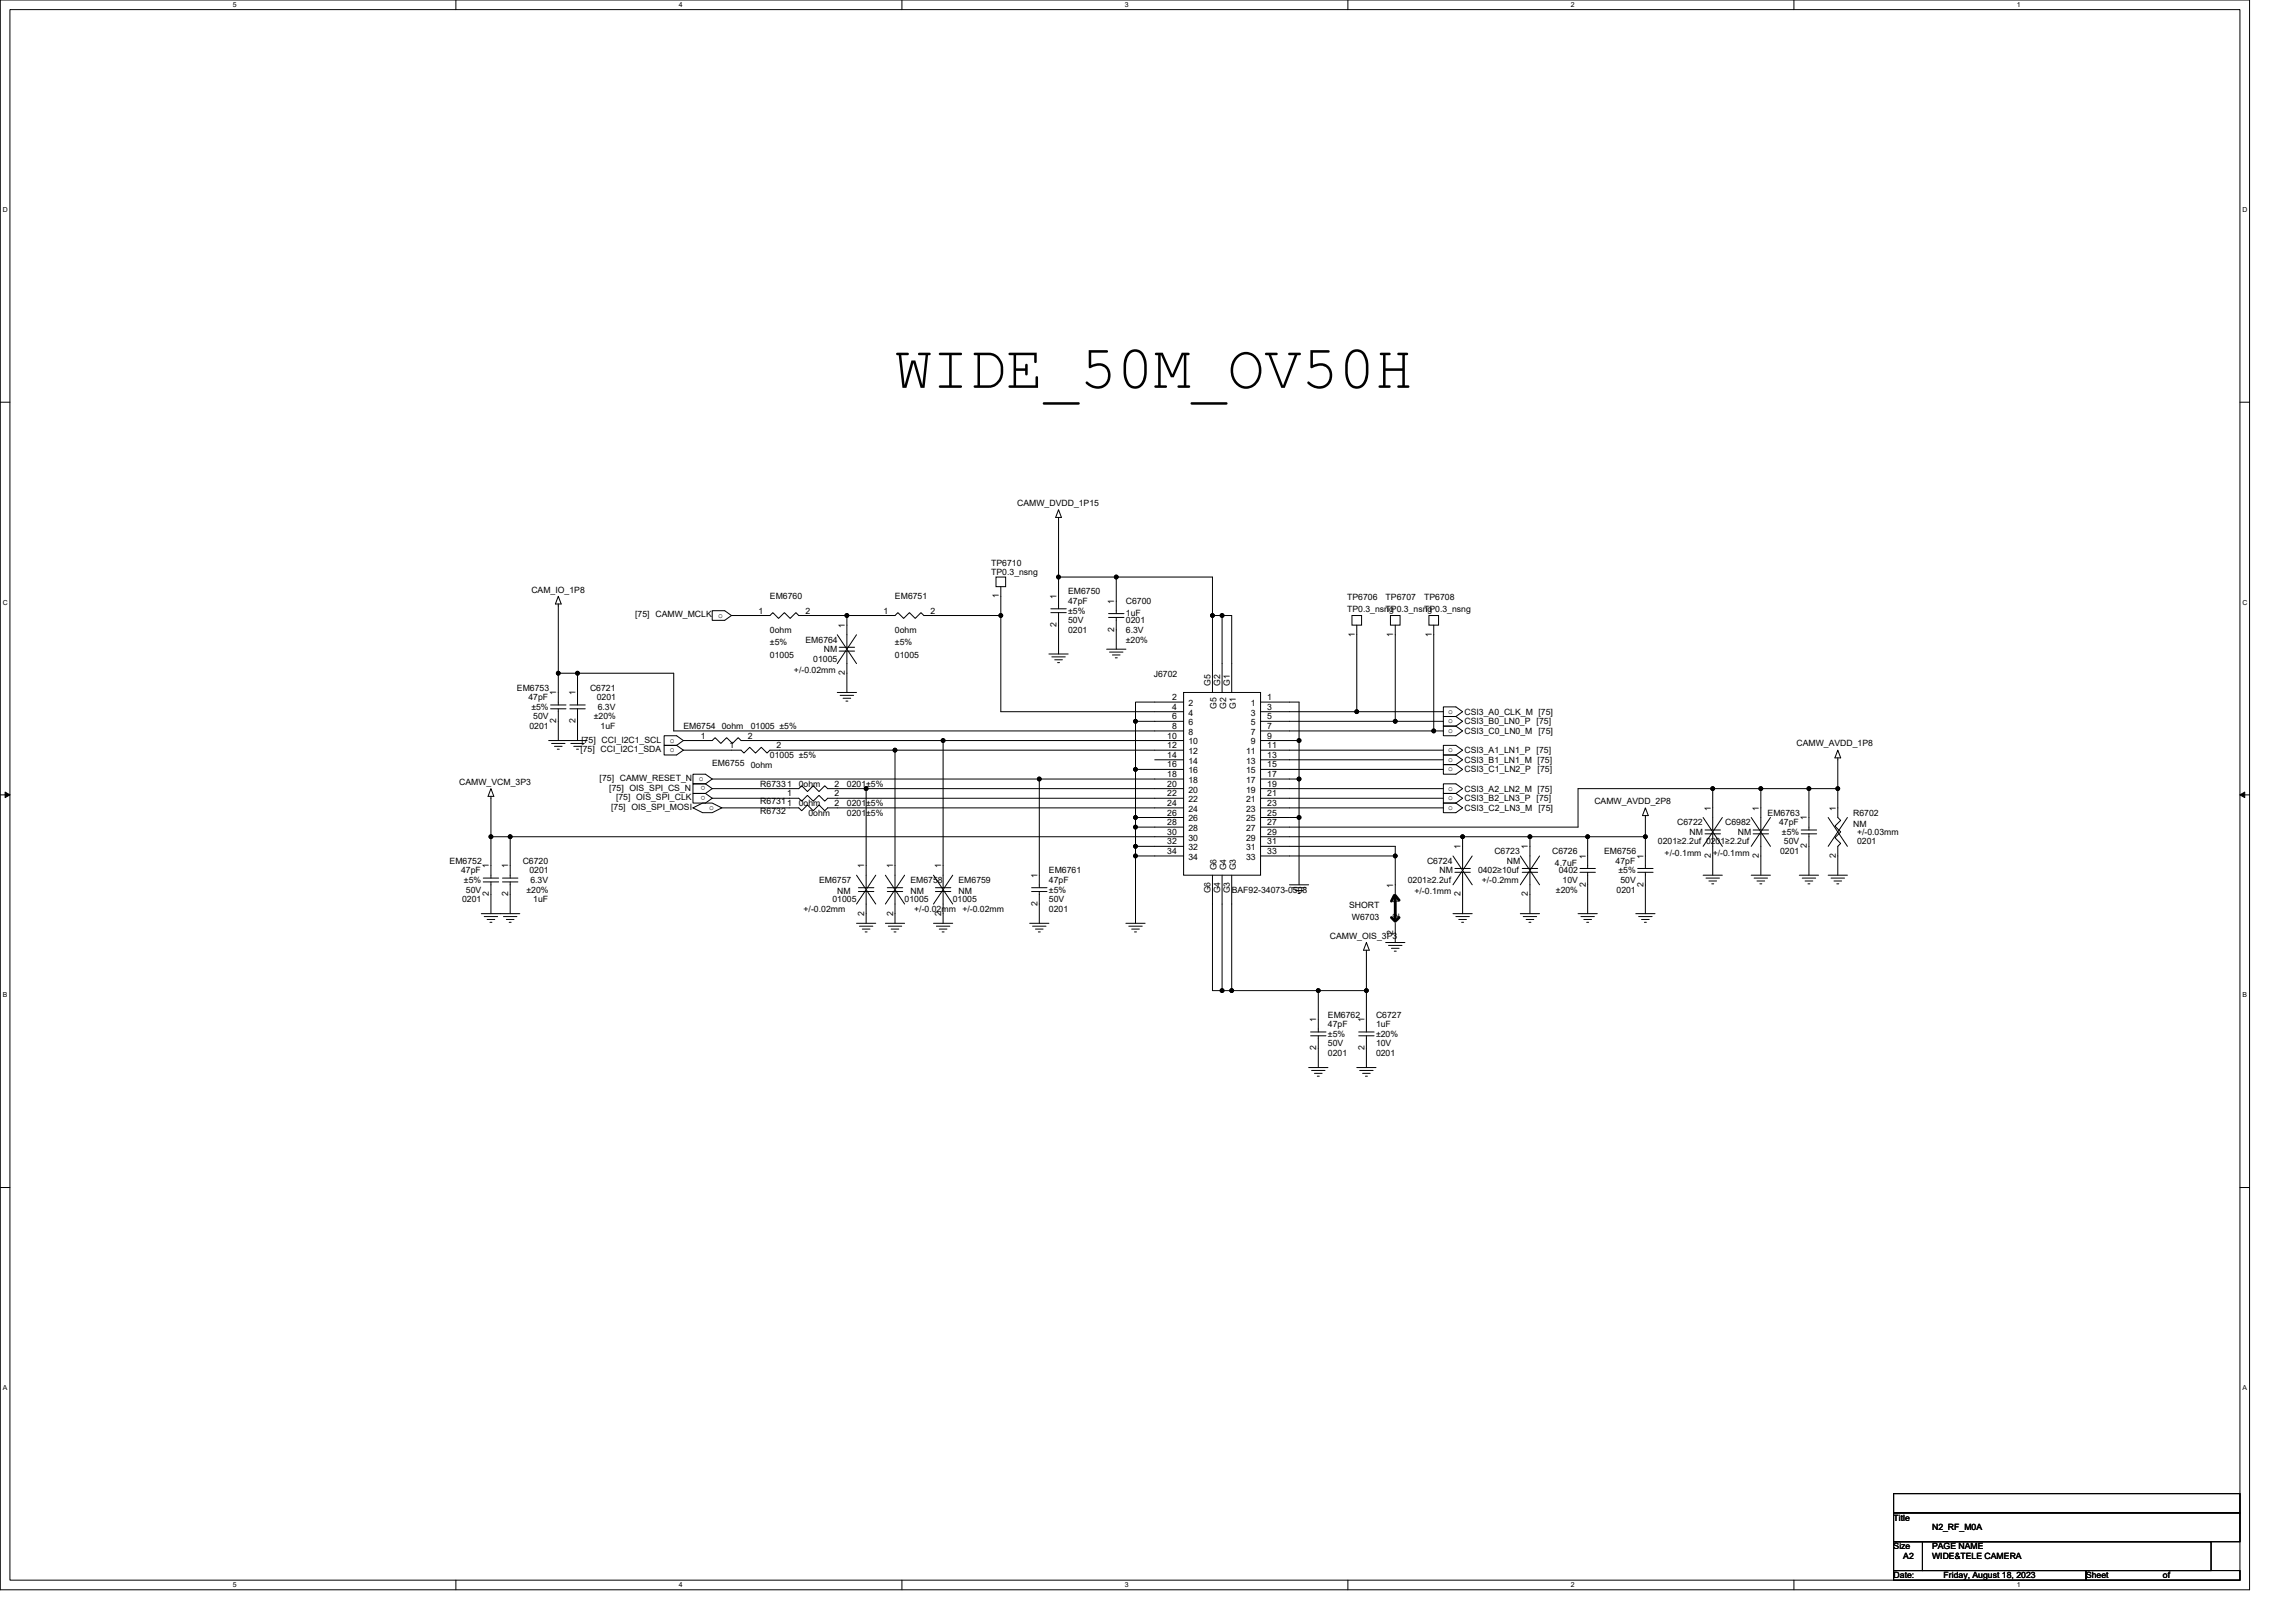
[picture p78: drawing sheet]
<svg xmlns="http://www.w3.org/2000/svg" width="297mm" height="210mm" viewBox="0 0 297 210" stroke-linecap="round" stroke-linejoin="round" font-family="sans-serif">
<defs><g id="words">
<text font-size="8" x="115.8" y="50.2">WIDE_50M_OV50H</text>
<g font-size="1.1">
<text x="131.6" y="65.5">CAMW_DVDD_1P15</text>
<text x="68.7" y="76.7">CAM_IO_1P8</text>
<text x="99.6" y="77.5">EM6760</text>
<text x="115.8" y="77.5">EM6751</text>
<text x="128.2" y="73.2">TP6710</text>
<text x="128.2" y="74.4">TP0.3_nsng</text>
<text x="129.2" y="77.4" transform="rotate(-90 129.2 77.4)">1</text>
<text x="136.7" y="77.5" transform="rotate(-90 136.7 77.5)">1</text>
<text x="138.2" y="76.9">EM6750</text>
<text x="174.3" y="77.7">TP6706</text>
<text x="179.3" y="77.7">TP6707</text>
<text x="184.2" y="77.7">TP6708</text>
<text x="82.2" y="79.9">[75] CAMW_MCLK</text>
<text x="92.9" y="79.9">o</text>
<text x="98.1" y="79.4">1</text>
<text x="99.6" y="81.9">0ohm</text>
<text x="99.6" y="83.5">±5%</text>
<text x="104.2" y="79.4">2</text>
<text x="104.2" y="83.1">EM6764</text>
<text x="109.3" y="81.3" transform="rotate(-90 109.3 81.3)">1</text>
<text x="114.3" y="79.4">1</text>
<text x="115.8" y="81.9">0ohm</text>
<text x="115.8" y="83.5">±5%</text>
<text x="120.4" y="79.4">2</text>
<text x="136.7" y="81.1" transform="rotate(-90 136.7 81.1)">2</text>
<text x="138.2" y="78.2">47pF</text>
<text x="138.2" y="81.9">0201</text>
<text x="138.2" y="80.7">50V</text>
<text x="138.2" y="79.4">±5%</text>
<text x="144.2" y="81.8" transform="rotate(-90 144.2 81.8)">2</text>
<text x="144.2" y="78.2" transform="rotate(-90 144.2 78.2)">1</text>
<text x="145.7" y="78.2">C6700</text>
<text x="145.7" y="79.7">1uF</text>
<text x="145.7" y="80.7">0201</text>
<text x="145.7" y="81.9">6.3V</text>
<text x="145.7" y="83.1">±20%</text>
<text x="174.3" y="79.2">TP0.3_nsng</text>
<text x="175.3" y="82.4" transform="rotate(-90 175.3 82.4)">1</text>
<text x="179.3" y="79.2">TP0.3_nsng</text>
<text x="180.3" y="82.4" transform="rotate(-90 180.3 82.4)">1</text>
<text x="184.2" y="79.2">TP0.3_nsng</text>
<text x="185.2" y="82.4" transform="rotate(-90 185.2 82.4)">1</text>
<text x="66.9" y="89.4">EM6753</text>
<text x="72" y="90" transform="rotate(-90 72 90)">1</text>
<text x="74.5" y="90" transform="rotate(-90 74.5 90)">1</text>
<text x="76.3" y="89.4">C6721</text>
<text x="99.6" y="85.1">01005</text>
<text x="102.7" y="87.1">+/-0.02mm</text>
<text x="105.2" y="85.6">01005</text>
<text x="106.6" y="84.4">NM</text>
<text x="109.3" y="87.4" transform="rotate(-90 109.3 87.4)">2</text>
<text x="115.8" y="85.1">01005</text>
<text x="149.3" y="87.6">J6702</text>
<text x="156.6" y="88.7" transform="rotate(-90 156.6 88.7)">G5</text>
<text x="157.9" y="88.7" transform="rotate(-90 157.9 88.7)">G2</text>
<text x="159.1" y="88.7" transform="rotate(-90 159.1 88.7)">G1</text>
<text x="68.4" y="90.6">47pF</text>
<text x="68.5" y="94.3">0201</text>
<text x="68.7" y="91.9">±5%</text>
<text x="69" y="93.1">50V</text>
<text x="72" y="93.6" transform="rotate(-90 72 93.6)">2</text>
<text x="74.5" y="93.6" transform="rotate(-90 74.5 93.6)">2</text>
<text x="76.8" y="93.1">±20%</text>
<text x="77.2" y="90.6">0201</text>
<text x="77.3" y="91.9">6.3V</text>
<text x="77.7" y="94.3">1uF</text>
<text x="88.4" y="94.3">EM6754</text>
<text x="90.6" y="95.6">1</text>
<text x="93.4" y="94.3">0ohm</text>
<text x="96.7" y="95.6">2</text>
<text x="97.1" y="94.3">01005 ±5%</text>
<text x="151" y="95.6">10</text>
<text x="151.6" y="90.6">2</text>
<text x="151.6" y="91.8">4</text>
<text x="151.6" y="93.1">6</text>
<text x="151.6" y="94.3">8</text>
<text x="153.7" y="91.4">2</text>
<text x="153.7" y="92.6">4</text>
<text x="153.7" y="93.8">6</text>
<text x="153.7" y="95.1">8</text>
<text x="157.4" y="91.7" transform="rotate(-90 157.4 91.7)">G5</text>
<text x="158.6" y="91.7" transform="rotate(-90 158.6 91.7)">G2</text>
<text x="159.9" y="91.7" transform="rotate(-90 159.9 91.7)">G1</text>
<text x="161.8" y="91.4">1</text>
<text x="161.8" y="92.6">3</text>
<text x="161.8" y="93.8">5</text>
<text x="161.8" y="95.1">7</text>
<text x="164" y="90.6">1</text>
<text x="164" y="91.8">3</text>
<text x="164" y="93.1">5</text>
<text x="164" y="94.3">7</text>
<text x="164" y="95.6">9</text>
<text x="187.4" y="92.4">o</text>
<text x="187.4" y="93.6">o</text>
<text x="187.4" y="94.9">o</text>
<text x="189.5" y="92.5">CSI3_A0_CLK_M [75]</text>
<text x="189.5" y="93.7">CSI3_B0_LN0_P</text>
<text x="189.5" y="95">CSI3_C0_LN0_M</text>
<text x="198.8" y="93.7">[75]</text>
<text x="199" y="95">[75]</text>
<text x="59.4" y="101.6">CAMW_VCM_3P3</text>
<text x="75.1" y="97.3">[75] CCI_I2C1_SDA</text>
<text x="75.2" y="96.1">[75] CCI_I2C1_SCL</text>
<text x="77.6" y="101.1">[75] CAMW_RESET_N</text>
<text x="86.7" y="96.1">o</text>
<text x="86.7" y="97.3">o</text>
<text x="90.4" y="101.1">o</text>
<text x="91.3" y="101.7" transform="rotate(180 91.3 101.7)">o</text>
<text x="92.1" y="99.1">EM6755</text>
<text x="94.4" y="96.8">1</text>
<text x="97.1" y="99.3">0ohm</text>
<text x="98.4" y="101.8">R67331</text>
<text x="99.6" y="98.1">01005 ±5%</text>
<text x="100.5" y="96.8">2</text>
<text x="103.3" y="101.8">0ohm</text>
<text x="107.9" y="101.8">2</text>
<text x="109.6" y="101.8">0201±5%</text>
<text x="151" y="96.8">12</text>
<text x="151" y="98.1">14</text>
<text x="151" y="99.3">16</text>
<text x="151" y="100.6">18</text>
<text x="151" y="101.8">20</text>
<text x="153.7" y="96.3">10</text>
<text x="153.7" y="97.6">12</text>
<text x="153.7" y="98.8">14</text>
<text x="153.7" y="100.1">16</text>
<text x="153.7" y="101.3">18</text>
<text x="161.2" y="97.6">11</text>
<text x="161.2" y="98.8">13</text>
<text x="161.2" y="100.1">15</text>
<text x="161.2" y="101.3">17</text>
<text x="161.8" y="96.3">9</text>
<text x="164" y="96.8">11</text>
<text x="164" y="98.1">13</text>
<text x="164" y="99.3">15</text>
<text x="164" y="100.6">17</text>
<text x="164" y="101.8">19</text>
<text x="187.4" y="97.3">o</text>
<text x="187.4" y="98.6">o</text>
<text x="187.4" y="99.8">o</text>
<text x="189.5" y="97.5">CSI3_A1_LN1_P</text>
<text x="189.5" y="98.7">CSI3_B1_LN1_M [75]</text>
<text x="189.5" y="100">CSI3_C1_LN2_P</text>
<text x="198.8" y="97.5">[75]</text>
<text x="198.9" y="100">[75]</text>
<text x="232.4" y="96.6">CAMW_AVDD_1P8</text>
<text x="78.8" y="102.3">[75] OIS_SPI_CS_N</text>
<text x="79.1" y="104.8">[75] OIS_SPI_MOSI</text>
<text x="79.7" y="103.6">[75] OIS_SPI_CLK</text>
<text x="91.3" y="103" transform="rotate(180 91.3 103)">o</text>
<text x="91.8" y="104.8">o</text>
<text x="98.4" y="105.3">R6732</text>
<text x="98.4" y="104.1">R67311</text>
<text x="101.8" y="103">1</text>
<text x="103.3" y="104.3">0ohm</text>
<text x="104.6" y="105.6">0ohm</text>
<text x="107.9" y="104.3">2</text>
<text x="107.9" y="103">2</text>
<text x="109.6" y="104.3">0201±5%</text>
<text x="109.6" y="105.6">0201±5%</text>
<text x="151" y="103">22</text>
<text x="151" y="104.3">24</text>
<text x="151" y="105.5">26</text>
<text x="151" y="106.8">28</text>
<text x="153.7" y="102.6">20</text>
<text x="153.7" y="103.8">22</text>
<text x="153.7" y="105">24</text>
<text x="153.7" y="106.3">26</text>
<text x="153.7" y="107.5">28</text>
<text x="161.2" y="102.6">19</text>
<text x="161.2" y="103.8">21</text>
<text x="161.2" y="105">23</text>
<text x="161.2" y="106.3">25</text>
<text x="161.2" y="107.5">27</text>
<text x="164" y="103">21</text>
<text x="164" y="104.3">23</text>
<text x="164" y="105.5">25</text>
<text x="164" y="106.8">27</text>
<text x="187.4" y="102.3">o</text>
<text x="187.4" y="103.6">o</text>
<text x="187.4" y="104.8">o</text>
<text x="189.5" y="102.4">CSI3_A2_LN2_M [75]</text>
<text x="189.5" y="103.7">CSI3_B2_LN3_P</text>
<text x="189.5" y="104.9">CSI3_C2_LN3_M</text>
<text x="198.8" y="103.7">[75]</text>
<text x="199" y="104.9">[75]</text>
<text x="206.3" y="104.1">CAMW_AVDD_2P8</text>
<text x="217" y="106.8">C6722</text>
<text x="221.3" y="104.9" transform="rotate(-90 221.3 104.9)">1</text>
<text x="223.2" y="106.8">C6982</text>
<text x="227.5" y="104.9" transform="rotate(-90 227.5 104.9)">1</text>
<text x="228.7" y="105.6">EM6763</text>
<text x="230.2" y="106.8">47pF</text>
<text x="233.8" y="106.2" transform="rotate(-90 233.8 106.2)">1</text>
<text x="237.5" y="104.9" transform="rotate(-90 237.5 104.9)">1</text>
<text x="239.8" y="105.6">R6702</text>
<text x="239.8" y="107">NM</text>
<text x="58.2" y="111.8">EM6752</text>
<text x="59.7" y="113">47pF</text>
<text x="63.3" y="112.4" transform="rotate(-90 63.3 112.4)">1</text>
<text x="65.7" y="112.4" transform="rotate(-90 65.7 112.4)">1</text>
<text x="67.6" y="111.8">C6720</text>
<text x="68.5" y="113">0201</text>
<text x="111.8" y="112.4" transform="rotate(-90 111.8 112.4)">1</text>
<text x="115.5" y="112.4" transform="rotate(-90 115.5 112.4)">1</text>
<text x="121.8" y="112.4" transform="rotate(-90 121.8 112.4)">1</text>
<text x="134.2" y="113.6" transform="rotate(-90 134.2 113.6)">1</text>
<text x="135.7" y="113">EM6761</text>
<text x="151" y="108">30</text>
<text x="151" y="109.3">32</text>
<text x="151" y="110.5">34</text>
<text x="153.7" y="108.8">30</text>
<text x="153.7" y="110">32</text>
<text x="153.7" y="111.3">34</text>
<text x="157.4" y="112.6" transform="rotate(-90 157.4 112.6)">G6</text>
<text x="158.6" y="112.6" transform="rotate(-90 158.6 112.6)">G4</text>
<text x="159.9" y="112.6" transform="rotate(-90 159.9 112.6)">G3</text>
<text x="161.2" y="108.8">29</text>
<text x="161.2" y="110">31</text>
<text x="161.2" y="111.3">33</text>
<text x="164" y="108">29</text>
<text x="164" y="109.3">31</text>
<text x="164" y="110.5">33</text>
<text x="184.6" y="111.8">C6724</text>
<text x="186.2" y="113">NM</text>
<text x="189" y="109.9" transform="rotate(-90 189 109.9)">1</text>
<text x="191.2" y="113">0402≥10uf</text>
<text x="193.3" y="110.5">C6723</text>
<text x="194.9" y="111.8">NM</text>
<text x="197.7" y="109.9" transform="rotate(-90 197.7 109.9)">1</text>
<text x="200.8" y="110.5">C6726</text>
<text x="201.2" y="112">4.7uF</text>
<text x="201.7" y="113">0402</text>
<text x="205.1" y="111.1" transform="rotate(-90 205.1 111.1)">1</text>
<text x="207.5" y="110.5">EM6756</text>
<text x="209" y="111.8">47pF</text>
<text x="209.4" y="113">±5%</text>
<text x="212.6" y="111.1" transform="rotate(-90 212.6 111.1)">1</text>
<text x="214.5" y="109.3">0201≥2.2uf 0201≥2.2uf</text>
<text x="215.4" y="110.8">+/-0.1mm</text>
<text x="218.6" y="108">NM</text>
<text x="221.3" y="111" transform="rotate(-90 221.3 111)">2</text>
<text x="221.6" y="110.8">+/-0.1mm</text>
<text x="224.8" y="108">NM</text>
<text x="227.5" y="111" transform="rotate(-90 227.5 111)">2</text>
<text x="230.3" y="110.5">0201</text>
<text x="230.5" y="108">±5%</text>
<text x="230.8" y="109.3">50V</text>
<text x="233.8" y="109.8" transform="rotate(-90 233.8 109.8)">2</text>
<text x="237.5" y="111" transform="rotate(-90 237.5 111)">2</text>
<text x="240.2" y="109.3">0201</text>
<text x="240.2" y="108">+/-0.03mm</text>
<text x="59.8" y="116.8">0201</text>
<text x="60" y="114.3">±5%</text>
<text x="60.3" y="115.5">50V</text>
<text x="63.3" y="116" transform="rotate(-90 63.3 116)">2</text>
<text x="65.7" y="116" transform="rotate(-90 65.7 116)">2</text>
<text x="68.1" y="115.5">±20%</text>
<text x="68.6" y="114.3">6.3V</text>
<text x="69" y="116.8">1uF</text>
<text x="104" y="118">+/-0.02mm</text>
<text x="106" y="114.3">EM6757</text>
<text x="107.7" y="116.8">01005</text>
<text x="108.3" y="115.8">NM</text>
<text x="111.8" y="118.5" transform="rotate(-90 111.8 118.5)">2</text>
<text x="115.5" y="118.5" transform="rotate(-90 115.5 118.5)">2</text>
<text x="117" y="116.8">01005</text>
<text x="117.8" y="114.3">EM6758</text>
<text x="117.8" y="115.8">NM</text>
<text x="118.3" y="118">+/-0.02mm</text>
<text x="121.8" y="118.5" transform="rotate(-90 121.8 118.5)">2</text>
<text x="123.3" y="116.8">01005</text>
<text x="124" y="114.3">EM6759</text>
<text x="124" y="115.8">NM</text>
<text x="124.5" y="118">+/-0.02mm</text>
<text x="134.2" y="117.2" transform="rotate(-90 134.2 117.2)">2</text>
<text x="135.7" y="114.3">47pF</text>
<text x="135.7" y="118">0201</text>
<text x="135.7" y="116.8">50V</text>
<text x="135.7" y="115.5">±5%</text>
<text x="156.6" y="115.6" transform="rotate(-90 156.6 115.6)">G6</text>
<text x="157.9" y="115.6" transform="rotate(-90 157.9 115.6)">G4</text>
<text x="159.1" y="115.6" transform="rotate(-90 159.1 115.6)">G3</text>
<text x="159.3" y="115.5">BAF92-34073-0508</text>
<text x="174.5" y="117.5">SHORT</text>
<text x="174.9" y="119">W6703</text>
<text x="180.3" y="114.9" transform="rotate(-90 180.3 114.9)">1</text>
<text x="181" y="118.9" transform="rotate(-90 181 118.9)">2</text>
<text x="181" y="117" transform="rotate(-90 181 117)">1</text>
<text x="182.1" y="114.3">0201≥2.2uf</text>
<text x="183" y="115.8">+/-0.1mm</text>
<text x="189" y="116" transform="rotate(-90 189 116)">2</text>
<text x="191.7" y="114.3">+/-0.2mm</text>
<text x="197.7" y="116" transform="rotate(-90 197.7 116)">2</text>
<text x="201.3" y="115.5">±20%</text>
<text x="202.2" y="114.3">10V</text>
<text x="205.1" y="114.8" transform="rotate(-90 205.1 114.8)">2</text>
<text x="209.1" y="115.5">0201</text>
<text x="209.6" y="114.3">50V</text>
<text x="212.6" y="114.8" transform="rotate(-90 212.6 114.8)">2</text>
<text x="172" y="121.5">CAMW_OIS_3P3</text>
<text x="180.3" y="121" transform="rotate(-90 180.3 121)">2</text>
<text x="171.8" y="131.7">EM6762</text>
<text x="178" y="131.7">C6727</text>
<text x="170.3" y="135.9" transform="rotate(-90 170.3 135.9)">2</text>
<text x="170.3" y="132.3" transform="rotate(-90 170.3 132.3)">1</text>
<text x="171.8" y="132.9">47pF</text>
<text x="171.8" y="136.7">0201</text>
<text x="171.8" y="135.4">50V</text>
<text x="171.8" y="134.2">±5%</text>
<text x="176.5" y="135.9" transform="rotate(-90 176.5 135.9)">2</text>
<text x="176.5" y="132.3" transform="rotate(-90 176.5 132.3)">1</text>
<text x="178" y="132.9">1uF</text>
<text x="178" y="136.7">0201</text>
<text x="178" y="135.4">10V</text>
<text x="178" y="134.2">±20%</text>
<text x="245" y="196.8">Title</text>
<text x="245" y="200.5">Size</text>
<text x="246.2" y="201.8">A2</text>
<text x="250" y="200.5">PAGE NAME</text>
<text x="250" y="201.8">WIDE&amp;TELE CAMERA</text>
<text x="250" y="198">N2_RF_M0A</text>
<text x="245" y="204.2">Date:</text>
<text x="251.5" y="204.2">Friday, August 18, 2023</text>
<text x="269.9" y="204.2">Sheet</text>
<text x="279.8" y="204.2">of</text>
</g>
<g font-size=".9">
<text x="30.1" y=".9">5</text>
<text x="87.8" y=".9">4</text>
<text x="145.5" y=".9">3</text>
<text x="203.2" y=".9">2</text>
<text x="260.9" y=".9">1</text>
<text x=".4" y="27.4">D</text>
<text x="290.1" y="27.4">D</text>
<text x=".4" y="78.3">C</text>
<text x="290.1" y="78.3">C</text>
<text x=".4" y="129.1">B</text>
<text x="290.1" y="129.1">B</text>
<text x=".4" y="179.9">A</text>
<text x="290.1" y="179.9">A</text>
<text x="30.1" y="205.4">5</text>
<text x="87.8" y="205.4">4</text>
<text x="145.5" y="205.4">3</text>
<text x="203.2" y="205.4">2</text>
<text x="260.9" y="205.4">1</text>
</g>
</g></defs>
<path d="M0 0h291v205.7h-291zM1.3 1.2h288.5v203.3h-288.5z" fill="none" stroke="#000" stroke-width=".13"/>
<g fill="#fff">
<path d="M30.1 .1h.5v1h-.5z"/>
<path d="M30.1 204.6h.5v1h-.5z"/>
</g>
<path d="M59 0v1.2M59 204.5v1.2" fill="none" stroke="#000" stroke-width=".13"/>
<g fill="#fff">
<path d="M87.8 .1h.5v1h-.5z"/>
<path d="M87.8 204.6h.5v1h-.5z"/>
</g>
<path d="M116.7 0v1.2M116.7 204.5v1.2" fill="none" stroke="#000" stroke-width=".13"/>
<g fill="#fff">
<path d="M145.5 .1h.5v1h-.5z"/>
<path d="M145.5 204.6h.5v1h-.5z"/>
</g>
<path d="M174.4 0v1.2M174.4 204.5v1.2" fill="none" stroke="#000" stroke-width=".13"/>
<g fill="#fff">
<path d="M203.2 .1h.5v1h-.5z"/>
<path d="M203.2 204.6h.5v1h-.5z"/>
</g>
<path d="M232.1 0v1.2M232.1 204.5v1.2" fill="none" stroke="#000" stroke-width=".13"/>
<g fill="#fff">
<path d="M260.9 .1h.5v1h-.5z"/>
<path d="M260.9 204.6h.5v1h-.5z"/>
<path d="M.4 26.6h.6v1h-.6z"/>
<path d="M290.1 26.6h.6v1h-.6z"/>
<path d="M.4 77.5h.6v.9h-.6z"/>
<path d="M290.1 77.5h.6v.9h-.6z"/>
</g>
<path d="M0 52.1h1.3M289.8 52.1h1.2" fill="none" stroke="#000" stroke-width=".13"/>
<g fill="#fff">
<path d="M.4 128.3h.5v1h-.5z"/>
<path d="M290.1 128.3h.6v1h-.6z"/>
</g>
<path d="M0 102.9h1.3M.7 102.5l.6 .4-.6 .3zM289.8 102.9l.6-.4v.7zM289.8 102.9h1.2" fill="none" stroke="#000" stroke-width=".13"/>
<path d="M.7 102.5l.6 .4-.6 .3zM289.8 102.9l.6-.4v.7z" fill="#000"/>
<g fill="#fff">
<path d="M.3 179.1h.6v1h-.6z"/>
<path d="M290.1 179.1h.6v1h-.6z"/>
</g>
<g fill="none" stroke="#000" stroke-width=".13">
<path d="M72.2 78.2v8.9M72.2 77.2l.4 1h-.7zM92.1 79h1.7l.8 .7-.8 .6h-1.7zM94.6 79.7h5l.4-.4 .7 .7 .8-.7 .7 .7 .8-.7 .3 .4h6.3M128.9 74.7h1.2v1.2h-1.2zM129.5 79.7h-10l-.4-.4-.7 .7-.7-.7-.8 .7-.7-.7-.4 .4h-6.2v4.1M129.5 75.9v3.8M129.5 79.7v12.4h23.6M135.9 78.8h2M135.9 79.3h2M136.9 74.7h7.5M136.9 66l.4 1h-.7z"/>
<path d="M136.9 67v7.7M136.9 74.7v4.1M136.9 79.3v5.3M143.4 79.4h2M143.4 79.9h2M144.4 74.7v4.7M144.4 79.9v4.1M144.4 74.7h12.5v5M156.9 79.7h1.2M156.9 79.7v9.9M158.1 79.7v9.9M158.1 79.7h1.2v9.9"/>
<path d="M174.9 79.7h1.3v1.2h-1.3zM179.9 79.7h1.2v1.2h-1.2zM184.9 79.7h1.2v1.2h-1.2zM71 95.8h5M71.2 91.2h2M71.2 91.7h2M71.4 96.2h1.7M71.7 96.6h1M72.1 97h.3M72.2 87.1v4.1M72.2 91.7v4.1M72.2 87.1h2.5"/>
<path d="M73.7 91.2h2M73.7 91.7h2M73.8 96.2h1.8M74.2 96.6h1M74.6 97h.2M74.7 87.1h12.5v7.5h65.9M74.7 87.1v4.1M74.7 91.7v4.1M87.5 95.2h-1.6v1.3h1.6h-1.6v1.2h1.6M87.5 95.2l.9 .6M88.4 95.8h3.7l.4-.3 .8 .7 .7-.7 .8 .7 .7-.7 .4 .3h26.1M88.4 97.1h7.5l.3 .4 .8-.8 .7 .8 .8-.8 .7 .8 .4-.4h53.5"/>
<path d="M88.4 95.8l-.9 .7 .9 .6M88.4 97.1l-.9 .6M108.3 89.6h2.5M108.3 82.1l2.5 3.8M108.6 83.8h2M108.6 84.3h2M108.7 90h1.7M109.1 90.4h1M109.4 90.7h.3M109.6 84.3v5.3M110.8 82.1l-2.5 3.8M115.8 97.1v17.8"/>
<path d="M122 95.8h31.1M122 95.8v19.1M135.7 84.6h2.5M136.1 85h1.7M136.5 85.4h.9M136.8 85.8h.3M143.2 84h2.5M143.5 84.4h1.8M143.9 84.8h1M144.3 85.1h.2M146.9 93.3h6.2M146.9 93.3v6.3"/>
<path d="M149.4 98.3h3.7M153.1 89.6h10v23.7h-10zM153.1 90.9h-6.2v2.4M153.1 99.6h-6.2v6.2M163.1 90.9h5v4.9M163.1 92.1h12.4M163.1 93.3h17.4M163.1 94.6h22.4M163.1 95.8h5M163.1 97.1h23.6M163.1 98.3h23.6M163.1 99.6h23.6"/>
<path d="M168.1 95.8v5M175.5 92.1h11.2M175.5 80.9v11.2M180.5 93.3h6.2M180.5 80.9v12.4M185.5 94.6h1.2M185.5 80.9v13.7M186.7 91.5h1.7l.8 .6-.8 .6h-1.7zM186.7 94h1.7l.8 .6-.8 .6h-1.7zM186.7 96.5h1.7l.8 .6-.8 .6h-1.7zM186.7 98.9h1.7l.8 .7-.8 .6h-1.7zM188.4 92.7h-1.7v1.3h1.7"/>
<path d="M188.4 97.7h-1.7v1.2h1.7M188.4 92.7l.8 .6-.8 .7M188.4 97.7l.8 .6-.8 .6M237.8 98.1v4M237.8 97.1l.3 1h-.7zM62.3 118.2h4.9M62.5 113.6h2M62.5 114.1h2M62.6 118.6h1.8M63 119h1M63.4 119.4h.2M63.5 103.1v5.2"/>
<path d="M63.5 108.3v5.3M63.5 114.1v4.1M63.5 102.1l.4 1h-.8zM63.5 108.3h2.5M65 113.6h2M65 114.1h2M65.1 118.6h1.8M65.5 119h1M65.9 119.4h.2M66 108.3v5.3M66 114.1v4.1M66 108.3h87.1"/>
<path d="M89.7 104.5l1.2-.6h1.2l1.3 .6-1.3 .7h-1.2zM91.3 101.4l.8 .7M91.3 102.7l.8 .6M91.3 101.4h-1.6v1.3h1.6M91.3 102.7h-1.6v1.2h1.6l.8-.6M92.1 100.8l-.8-.6h-1.6v1.2h1.6M92.1 100.8l-.8 .6M92.1 102.1l-.8 .6M92.1 100.8h42.4M92.1 102.1h11.2l.4-.4 .8 .7 .7-.7 .8 .7 .7-.7 .4 .4h5M92.1 103.3h11.2l.4 .4 .8-.8 .7 .8 .8-.8 .7 .8 .4-.4h46M93.4 104.5h9.9l.4 .4 .8-.7 .7 .7 .8-.7 .7 .7 .4-.4h46"/>
<path d="M110.8 119.5h2.5M110.8 113.3l2.5 3.7M111.1 114.9h2M111.1 115.4h2M111.2 119.9h1.7M112.1 102.1h41M112.1 102.1v12.8M112.1 115.4v4.1M113.3 113.3l-2.5 3.7M114.5 119.5h2.5M114.5 113.3l2.5 3.7M114.8 114.9h2"/>
<path d="M114.8 115.4h2M114.9 119.9h1.8M115.8 115.4v4.1M117 113.3l-2.5 3.7M120.8 119.5h2.5M120.8 113.3l2.5 3.7M121 114.9h2M121 115.4h2M121.1 119.9h1.8M122 115.4v4.1M123.3 113.3l-2.5 3.7M133.2 119.5h2.5"/>
<path d="M133.5 114.9h2M133.5 115.4h2M133.6 119.9h1.7M134.5 100.8v14.1M134.5 115.4v4.1M134.5 100.8h18.6M145.7 119.5h2.4M146 119.9h1.8M146.9 105.8h6.2M146.9 107h6.2M146.9 109.5h6.2M146.9 110.8h6.2"/>
<path d="M146.9 105.8v1.2M146.9 107v2.5M146.9 109.5v1.3M146.9 110.8v8.7M156.9 113.3v14.9h1.2M158.1 113.3v14.9M159.3 113.3v14.9M163.1 100.8h5M163.1 102.1h23.6M163.1 103.3h23.6M163.1 104.5h23.6M163.1 105.8h5"/>
<path d="M163.1 108.3h26.1M163.1 109.5h17.4v1.3M163.1 110.8h17.4M166.8 114.5h2.5M167.2 114.9h1.7M167.6 115.3h1M167.9 115.6h.3M168.1 100.8v5M168.1 105.8v8.7M180.5 110.8v4.9M180.5 119.5v2.5M186.7 101.4h1.7l.8 .7-.8 .6h-1.7z"/>
<path d="M186.7 103.9h1.7l.8 .6-.8 .7h-1.7zM188 118.2h2.5M188 110.8l2.5 3.7M188.2 112.4h2M188.2 112.9h2M188.4 118.6h1.7M188.4 102.7h-1.7v1.2h1.7M188.4 102.7l.8 .6-.8 .6M188.7 119h1M189.1 119.4h.2M189.2 108.3v4.1M189.2 112.9v5.3"/>
<path d="M189.2 108.3h8.7M190.5 110.8l-2.5 3.7M196.7 118.2h2.5M196.7 110.8l2.5 3.7M196.9 112.4h2M196.9 112.9h2M197.1 118.6h1.7M197.4 119h1M197.8 119.4h.3M197.9 108.3v4.1M197.9 112.9v5.3M197.9 108.3h7.5"/>
<path d="M199.2 110.8l-2.5 3.7M204.2 118.2h2.4M204.4 112.4h2M204.4 112.9h2M204.5 118.6h1.8M204.9 119h1M205.3 119.4h.2M205.4 108.3v4.1M205.4 112.9v5.3M205.4 108.3h7.5M211.6 118.2h2.5M211.9 112.4h2"/>
<path d="M211.9 112.9h2M212 118.6h1.7M212.4 119h1M212.7 119.4h.3M212.9 104.5l.3 1h-.7zM212.9 105.5v2.8M212.9 108.3v4.1M212.9 112.9v5.3M220.3 113.3h2.5M220.3 105.8l2.5 3.7M220.6 107.4h2M220.6 107.9h2"/>
<path d="M220.7 113.6h1.8M221.1 114h1M221.5 114.4h.2M221.6 102.1h-17.4v4.9h-41.1M221.6 102.1v5.3M221.6 107.9v5.4M221.6 102.1h6.2M222.8 105.8l-2.5 3.7M226.6 113.3h2.4M226.6 105.8l2.4 3.7M226.8 107.4h2M226.8 107.9h2"/>
<path d="M226.9 113.6h1.8M227.3 114h1M227.7 114.4h.2M227.8 102.1v5.3M227.8 107.9v5.4M227.8 102.1h6.2M229 105.8l-2.4 3.7M232.8 113.3h2.5M233 107.4h2M233 107.9h2M233.2 113.6h1.7M233.5 114h1"/>
<path d="M233.9 114.4h.3M234 102.1v5.3M234 107.9v5.4M234 102.1h3.8M236.5 113.3h2.5M236.5 105.8l2.5 3.7M236.9 113.6h1.7M237.3 114h1M237.6 114.4h.3M237.8 102.1v3.7l.3 .4-.7 .7 .7 .8-.7 .7 .7 .8-.3 .3v3.8M239 105.8l-2.5 3.7M111.6 120.2h.9"/>
<path d="M111.9 120.6h.3M115.3 120.2h1M115.7 120.6h.2M121.5 120.2h1M121.9 120.6h.2M134 120.2h1M134.3 120.6h.3M146.4 120.2h1M146.8 120.6h.2M158.1 128.2h1.2M159.3 128.2h11.3M169.3 138.2h2.5"/>
<path d="M169.6 133.5h1.9M169.6 134h1.9M169.7 138.5h1.7M170.1 138.9h.9M170.4 139.3h.3M170.6 128.2h6.2M170.6 128.2v5.3M170.6 134v4.2M175.5 138.2h2.5M175.8 133.5h2M175.8 134h2M175.9 138.5h1.7"/>
<path d="M176.3 138.9h1M176.6 139.3h.3M176.8 123v5.2M176.8 128.2v5.3M176.8 134v4.2M176.8 122l.3 1h-.7zM179.3 122h2.5M179.6 122.3h1.8M180 122.7h1M180.4 123.1h.2M0 153.7h1.3M289.8 153.7h1.2"/>
<path d="M245 193.3h44.8v2.5h-44.8zM245 195.8h44.8v3.7h-44.8zM245 199.5h3.7v3.7h-3.7zM248.7 199.5h37.4v3.7h-37.4zM245 203.2h24.9v1.3h-24.9zM269.9 203.2h19.9v1.3h-19.9z"/>
<circle cx="109.6" cy="79.7" r=".24"/>
<circle cx="129.5" cy="79.7" r=".24"/>
<circle cx="136.9" cy="74.7" r=".24"/>
<circle cx="144.4" cy="74.7" r=".24"/>
<circle cx="156.9" cy="79.7" r=".24"/>
<circle cx="158.1" cy="79.7" r=".24"/>
<circle cx="72.2" cy="87.1" r=".24"/>
<circle cx="74.7" cy="87.1" r=".24"/>
<circle cx="115.8" cy="97.1" r=".24"/>
<circle cx="122" cy="95.8" r=".24"/>
<circle cx="146.9" cy="93.3" r=".24"/>
<circle cx="146.9" cy="99.6" r=".24"/>
<circle cx="168.1" cy="95.8" r=".24"/>
<circle cx="175.5" cy="92.1" r=".24"/>
<circle cx="180.5" cy="93.3" r=".24"/>
<circle cx="185.5" cy="94.6" r=".24"/>
<circle cx="63.5" cy="108.3" r=".24"/>
<circle cx="66" cy="108.3" r=".24"/>
<circle cx="112.1" cy="102.1" r=".24"/>
<circle cx="134.5" cy="100.8" r=".24"/>
<circle cx="146.9" cy="110.8" r=".24"/>
<circle cx="146.9" cy="107" r=".24"/>
<circle cx="146.9" cy="105.8" r=".24"/>
<circle cx="146.9" cy="109.5" r=".24"/>
<circle cx="168.1" cy="105.8" r=".24"/>
<circle cx="168.1" cy="100.8" r=".24"/>
<circle cx="180.5" cy="110.8" r=".24"/>
<circle cx="189.2" cy="108.3" r=".24"/>
<circle cx="197.9" cy="108.3" r=".24"/>
<circle cx="205.4" cy="108.3" r=".24"/>
<circle cx="212.9" cy="108.3" r=".24"/>
<circle cx="221.6" cy="102.1" r=".24"/>
<circle cx="227.8" cy="102.1" r=".24"/>
<circle cx="234" cy="102.1" r=".24"/>
<circle cx="237.8" cy="102.1" r=".24"/>
<circle cx="158.1" cy="128.2" r=".24"/>
<circle cx="159.3" cy="128.2" r=".24"/>
<circle cx="170.5" cy="128.2" r=".24"/>
<circle cx="176.8" cy="128.2" r=".24"/>
</g>
<path d="M180 118.7l.5 .5M180.4 115.9l-.4 .7M180.5 116.1v2.8M180.5 115.9l.5 .6M181 118.7l-.4 .4" fill="none" stroke="#000" stroke-width=".37"/>
<g fill="#000">
<circle cx="109.6" cy="79.7" r=".24"/>
<circle cx="129.5" cy="79.7" r=".24"/>
<circle cx="136.9" cy="74.7" r=".24"/>
<circle cx="144.4" cy="74.7" r=".24"/>
<circle cx="156.9" cy="79.7" r=".24"/>
<circle cx="158.1" cy="79.7" r=".24"/>
<circle cx="72.2" cy="87.1" r=".24"/>
<circle cx="74.7" cy="87.1" r=".24"/>
<circle cx="115.8" cy="97.1" r=".24"/>
<circle cx="122" cy="95.8" r=".24"/>
<circle cx="146.9" cy="93.3" r=".24"/>
<circle cx="146.9" cy="99.6" r=".24"/>
<circle cx="168.1" cy="95.8" r=".24"/>
<circle cx="175.5" cy="92.1" r=".24"/>
<circle cx="180.5" cy="93.3" r=".24"/>
<circle cx="185.5" cy="94.6" r=".24"/>
<circle cx="63.5" cy="108.3" r=".24"/>
<circle cx="66" cy="108.3" r=".24"/>
<circle cx="112.1" cy="102.1" r=".24"/>
<circle cx="134.5" cy="100.8" r=".24"/>
<circle cx="146.9" cy="110.8" r=".24"/>
<circle cx="146.9" cy="107" r=".24"/>
<circle cx="146.9" cy="105.8" r=".24"/>
<circle cx="146.9" cy="109.5" r=".24"/>
<circle cx="168.1" cy="105.8" r=".24"/>
<circle cx="168.1" cy="100.8" r=".24"/>
<circle cx="180.5" cy="110.8" r=".24"/>
<circle cx="189.2" cy="108.3" r=".24"/>
<circle cx="197.9" cy="108.3" r=".24"/>
<circle cx="205.4" cy="108.3" r=".24"/>
<circle cx="212.9" cy="108.3" r=".24"/>
<circle cx="221.6" cy="102.1" r=".24"/>
<circle cx="227.8" cy="102.1" r=".24"/>
<circle cx="234" cy="102.1" r=".24"/>
<circle cx="237.8" cy="102.1" r=".24"/>
<circle cx="158.1" cy="128.2" r=".24"/>
<circle cx="159.3" cy="128.2" r=".24"/>
<circle cx="170.5" cy="128.2" r=".24"/>
<circle cx="176.8" cy="128.2" r=".24"/>
</g>
<use href="#words"/>
</svg>
